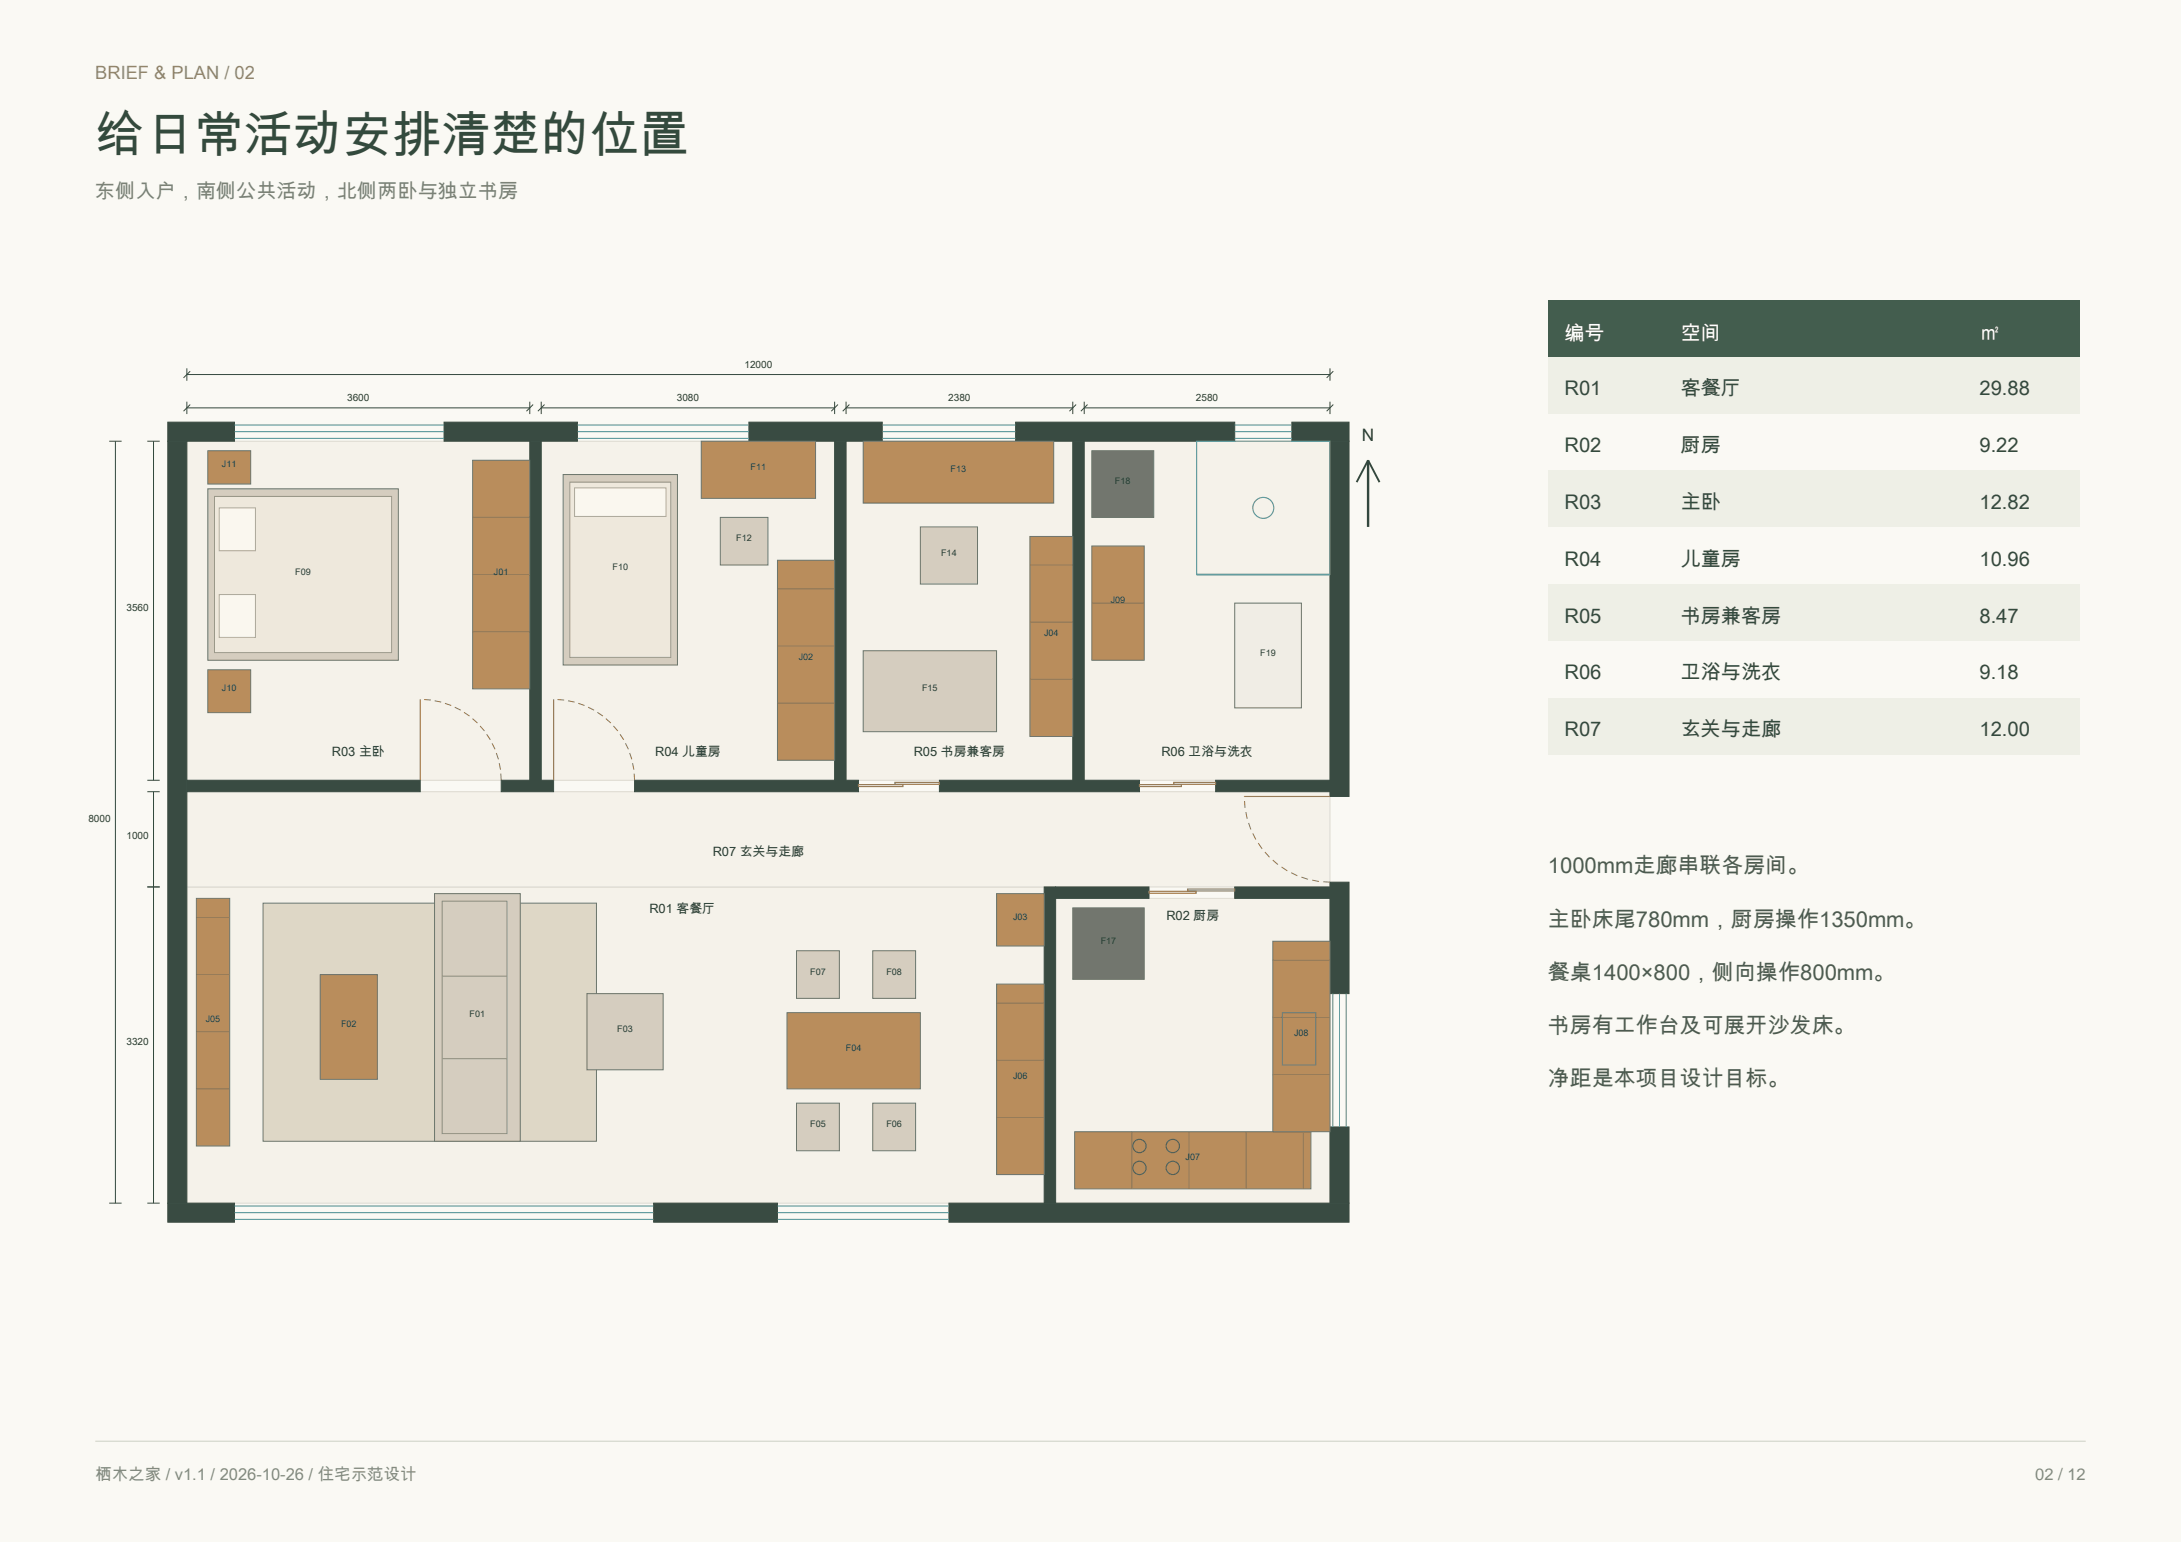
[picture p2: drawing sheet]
<svg xmlns="http://www.w3.org/2000/svg" width="420mm" height="297mm" viewBox="0 0 420 297" stroke-linecap="round" stroke-linejoin="round" font-family="sans-serif">
<defs><g id="words">
<text font-size="9.5" fill="#334a3d" x="18.3" y="29.3">给日常活动安排清楚的位置</text>
<g font-size="4.2" fill="#4e5b50">
<text x="298.1" y="168.2">1000mm走廊串联各房间。</text>
<text x="298.1" y="178.5">主卧床尾780mm，厨房操作1350mm。</text>
<text x="298.1" y="188.7">餐桌1400×800，侧向操作800mm。</text>
<text x="298.1" y="198.9">书房有工作台及可展开沙发床。</text>
<text x="298.1" y="209.2">净距是本项目设计目标。</text>
</g>
<text font-size="3.9" fill="#7a8175" x="18.3" y="38.1">东侧入户，南侧公共活动，北侧两卧与独立书房</text>
<g font-size="3.9" fill="#fff">
<text x="301.3" y="65.6">编号</text>
<text x="323.7" y="65.6">空间</text>
<text x="381.2" y="65.6">㎡</text>
</g>
<g font-size="3.9" fill="#334a3d">
<text x="301.3" y="76.2">R01</text>
<text x="323.7" y="76.2">客餐厅</text>
<text x="381.2" y="76.2">29.88</text>
<text x="301.3" y="87.1">R02</text>
<text x="323.7" y="87.1">厨房</text>
<text x="381.2" y="87.1">9.22</text>
<text x="301.3" y="98">R03</text>
<text x="323.7" y="98">主卧</text>
<text x="381.2" y="98">12.82</text>
<text x="301.3" y="109">R04</text>
<text x="323.7" y="109">儿童房</text>
<text x="381.2" y="109">10.96</text>
<text x="301.3" y="119.9">R05</text>
<text x="323.7" y="119.9">书房兼客房</text>
<text x="381.2" y="119.9">8.47</text>
<text x="301.3" y="130.8">R06</text>
<text x="323.7" y="130.8">卫浴与洗衣</text>
<text x="381.2" y="130.8">9.18</text>
<text x="301.3" y="141.8">R07</text>
<text x="323.7" y="141.8">玄关与走廊</text>
<text x="381.2" y="141.8">12.00</text>
</g>
<text font-size="3.5" fill="#9a876c" x="18.3" y="15.2">BRIEF &amp; PLAN / 02</text>
<text font-size="3.3" fill="#273c32" x="262.3" y="85">N</text>
<g font-size="3.2" fill="#848a7e">
<text x="18.3" y="285">栖木之家 / v1.1 / 2026-10-26 / 住宅示范设计</text>
<text x="391.9" y="285">02 / 12</text>
</g>
<g font-size="2.5" fill="#273c32">
<text x="63.9" y="145.5">R03 主卧</text>
<text x="126.1" y="145.5">R04 儿童房</text>
<text x="175.9" y="145.5">R05 书房兼客房</text>
<text x="223.6" y="145.5">R06 卫浴与洗衣</text>
<text x="137.2" y="164.8">R07 玄关与走廊</text>
<text x="125" y="175.8">R01 客餐厅</text>
<text x="224.6" y="177.3">R02 厨房</text>
</g>
<g font-size="1.9" fill="#273c32">
<text x="143.4" y="70.9">12000</text>
<text x="66.9" y="77.3">3600</text>
<text x="130.3" y="77.3">3080</text>
<text x="182.6" y="77.3">2380</text>
<text x="230.3" y="77.3">2580</text>
<text x="24.4" y="117.6">3560</text>
<text x="17" y="158.4">8000</text>
<text x="24.4" y="161.7">1000</text>
<text x="24.4" y="201.3">3320</text>
</g>
<g font-size="1.7" fill="#273c32">
<text x="42.7" y="90">J11</text>
<text x="144.5" y="90.5">F11</text>
<text x="183.1" y="90.9">F13</text>
<text x="214.7" y="93.2">F18</text>
<text x="141.8" y="104.2">F12</text>
<text x="181.2" y="107">F14</text>
<text x="56.9" y="110.7">F09</text>
<text x="95.1" y="110.7">J01</text>
<text x="117.9" y="109.7">F10</text>
<text x="213.9" y="116.2">J09</text>
<text x="201.1" y="122.6">J04</text>
<text x="153.8" y="127.2">J02</text>
<text x="242.7" y="126.3">F19</text>
<text x="42.7" y="133.1">J10</text>
<text x="177.6" y="133.1">F15</text>
<text x="195.1" y="177.2">J03</text>
<text x="212" y="181.7">F17</text>
<text x="156" y="187.7">F07</text>
<text x="170.7" y="187.7">F08</text>
<text x="39.6" y="196.9">J05</text>
<text x="65.7" y="197.8">F02</text>
<text x="90.4" y="196">F01</text>
<text x="118.9" y="198.7">F03</text>
<text x="162.9" y="202.4">F04</text>
<text x="249.2" y="199.6">J08</text>
<text x="195.1" y="207.9">J06</text>
<text x="156" y="217.1">F05</text>
<text x="170.7" y="217.1">F06</text>
<text x="228.3" y="223.5">J07</text>
</g>
</g></defs>
<path d="M0 0h420v297h-420z" fill-rule="evenodd" fill="#faf9f4"/>
<path d="M18.3 277.6h383.4" fill="none" stroke="#d6d9cf" stroke-width=".25"/>
<g fill="#f5f2ea" stroke="#dcd9d1" stroke-width=".19">
<path d="M36 170.8h165.1v60.9h-165.1z" fill-rule="evenodd"/>
<path d="M203.3 173h52.8v58.7h-52.8z" fill-rule="evenodd"/>
<path d="M36 85h66v65.3h-66z" fill-rule="evenodd"/>
<path d="M104.2 85h56.5v65.3h-56.5z" fill-rule="evenodd"/>
<path d="M162.9 85h43.7v65.3h-43.7z" fill-rule="evenodd"/>
<path d="M208.8 85h47.3v65.3h-47.3z" fill-rule="evenodd"/>
<path d="M36 152.5h220.1v18.3h-220.1z" fill-rule="evenodd"/>
</g>
<g fill="#394b42" stroke="#394b42" stroke-width=".19">
<path d="M32.3 231.7h12.9v3.7h-12.9z" fill-rule="evenodd"/>
<path d="M125.9 231.7h23.8v3.7h-23.8z" fill-rule="evenodd"/>
<path d="M182.7 231.7h77.1v3.7h-77.1z" fill-rule="evenodd"/>
<path d="M32.3 81.3h12.9v3.7h-12.9z" fill-rule="evenodd"/>
<path d="M85.5 81.3h25.7v3.7h-25.7z" fill-rule="evenodd"/>
<path d="M144.2 81.3h25.7v3.7h-25.7z" fill-rule="evenodd"/>
<path d="M195.6 81.3h42.2v3.7h-42.2z" fill-rule="evenodd"/>
<path d="M248.8 81.3h11v3.7h-11z" fill-rule="evenodd"/>
<path d="M32.3 85h3.7v146.7h-3.7z" fill-rule="evenodd"/>
<path d="M256.1 217.1h3.7v14.6h-3.7z" fill-rule="evenodd"/>
<path d="M256.1 169.9h3.7v21.5h-3.7z" fill-rule="evenodd"/>
<path d="M256.1 85h3.7v68.4h-3.7z" fill-rule="evenodd"/>
<path d="M36 150.3h44.9v2.2h-44.9z" fill-rule="evenodd"/>
<path d="M96.5 150.3h10.1v2.2h-10.1z" fill-rule="evenodd"/>
<path d="M122.2 150.3h43.1v2.2h-43.1z" fill-rule="evenodd"/>
<path d="M180.9 150.3h38.5v2.2h-38.5z" fill-rule="evenodd"/>
<path d="M234.1 150.3h22v2.2h-22z" fill-rule="evenodd"/>
<path d="M102 85h2.2v65.3h-2.2z" fill-rule="evenodd"/>
<path d="M160.7 85h2.2v65.3h-2.2z" fill-rule="evenodd"/>
<path d="M206.6 85h2.2v65.3h-2.2z" fill-rule="evenodd"/>
<path d="M201.1 170.8h2.2v60.9h-2.2z" fill-rule="evenodd"/>
<path d="M203.3 170.8h18v2.2h-18z" fill-rule="evenodd"/>
<path d="M237.8 170.8h18.3v2.2h-18.3z" fill-rule="evenodd"/>
</g>
<path d="M80.9 134.7v15.6M106.6 134.7v15.6M165.3 151.1h8.6v.4h-8.6zM172.3 150.7h8.6v.4h-8.6zM219.4 151.1h8.1v.4h-8.1zM226 150.7h8.1v.4h-8.1zM239.6 153.4h16.5M221.3 171.7h9v.3h-9zM228.7 171.2h9.1v.4h-9.1z" fill="none" stroke="#97754d" stroke-width=".22"/>
<g fill="none" stroke="#97754d" stroke-width=".19" stroke-dasharray="1.3 .8" stroke-linecap="butt">
<path d="M83 134.8l-2.1-.1M85 135.2l-2-.4M86.9 135.9l-1.9-.7M88.7 136.8l-1.8-.9M90.4 137.9l-1.7-1.1M92 139.3l-1.6-1.4M108.6 134.8l-2-.1M110.6 135.2l-2-.4M112.6 135.9l-2-.7M114.4 136.8l-1.8-.9M116.1 137.9l-1.7-1.1M117.6 139.3l-1.5-1.4"/>
<path d="M93.3 140.8l-1.3-1.5M94.4 142.5l-1.1-1.7M95.3 144.3l-.9-1.8M96 146.3l-.7-2M96.4 148.3l-.4-2M96.5 150.3l-.1-2M119 140.8l-1.4-1.5M120.1 142.5l-1.1-1.7M121 144.3l-.9-1.8M121.7 146.3l-.7-2M122.1 148.3l-.4-2M122.2 150.3l-.1-2"/>
<path d="M239.7 155.6l-.1-2.2M240.2 157.7l-.5-2.1M240.9 159.7l-.7-2M241.8 161.7l-.9-2M243 163.5l-1.2-1.8M244.4 165.1l-1.4-1.6M246.1 166.5l-1.7-1.4M247.9 167.7l-1.8-1.2M249.8 168.7l-1.9-1M251.8 169.4l-2-.7M254 169.8l-2.2-.4M256.1 169.9l-2.1-.1"/>
</g>
<g fill="none" stroke="#4d9296" stroke-width=".19">
<path d="M45.2 84.4h40.3M45.2 83.1h40.3M45.2 81.9h40.3M111.2 84.4h33M111.2 83.1h33M111.2 81.9h33M169.9 84.4h25.7M169.9 83.1h25.7M169.9 81.9h25.7M237.8 84.4h11M237.8 83.1h11M237.8 81.9h11"/>
<path d="M256.7 191.4v25.7M258 191.4v25.7M259.2 191.4v25.7M45.2 234.9h80.7M45.2 233.6h80.7M45.2 232.3h80.7M149.7 234.9h33M149.7 233.6h33M149.7 232.3h33"/>
</g>
<path d="M50.7 174h64.2v45.8h-64.2z" fill-rule="evenodd" fill="#ded7c6" stroke="#6d756b" stroke-width=".19"/>
<path d="M83.7 172.1h16.5v47.7h-16.5z" fill-rule="evenodd" fill="#d5cdbf" stroke="#6d756b" stroke-width=".19"/>
<path d="M85.1 173.6h12.5v44.7h-12.5zM85.1 188h12.5M85.1 203.9h12.5" fill="none" stroke="#8e8b7d" stroke-width=".19"/>
<path d="M61.7 187.7h11v20.2h-11z" fill-rule="evenodd" fill="#b98d5c" stroke="#6d756b" stroke-width=".19"/>
<path d="M113 191.4h14.7v14.7h-14.7z" fill-rule="evenodd" fill="#d5cdbf" stroke="#6d756b" stroke-width=".19"/>
<path d="M151.6 195h25.6v14.7h-25.6z" fill-rule="evenodd" fill="#b98d5c" stroke="#6d756b" stroke-width=".19"/>
<g fill="#d5cdbf" stroke="#6d756b" stroke-width=".19">
<path d="M153.4 212.5h8.2v9.1h-8.2z" fill-rule="evenodd"/>
<path d="M168.1 212.5h8.2v9.1h-8.2z" fill-rule="evenodd"/>
<path d="M153.4 183.1h8.2v9.2h-8.2z" fill-rule="evenodd"/>
<path d="M168.1 183.1h8.2v9.2h-8.2z" fill-rule="evenodd"/>
<path d="M40 94.2h36.7v33h-36.7z" fill-rule="evenodd"/>
</g>
<path d="M41.3 95.6h34.1v30.1h-34.1z" fill-rule="evenodd" fill="#eee8dc" stroke="#9f9787" stroke-width=".19"/>
<g fill="#faf7ef" stroke="#b7aa95" stroke-width=".19">
<path d="M42.2 114.5h7v8.3h-7z" fill-rule="evenodd"/>
<path d="M42.2 97.8h7v8.3h-7z" fill-rule="evenodd"/>
</g>
<path d="M108.4 91.4h22.1v36.7h-22.1z" fill-rule="evenodd" fill="#d5cdbf" stroke="#6d756b" stroke-width=".19"/>
<path d="M109.7 92.9h19.5v33.7h-19.5z" fill-rule="evenodd" fill="#eee8dc" stroke="#9f9787" stroke-width=".19"/>
<path d="M110.6 94h17.7v5.5h-17.7z" fill-rule="evenodd" fill="#faf7ef" stroke="#b7aa95" stroke-width=".19"/>
<path d="M135 85h22.1v11h-22.1z" fill-rule="evenodd" fill="#b98d5c" stroke="#6d756b" stroke-width=".19"/>
<path d="M138.7 99.7h9.2v9.1h-9.2z" fill-rule="evenodd" fill="#d5cdbf" stroke="#6d756b" stroke-width=".19"/>
<path d="M166.2 85h36.7v11.9h-36.7z" fill-rule="evenodd" fill="#b98d5c" stroke="#6d756b" stroke-width=".19"/>
<g fill="#d5cdbf" stroke="#6d756b" stroke-width=".19">
<path d="M177.2 101.5h11v11h-11z" fill-rule="evenodd"/>
<path d="M166.2 125.3h25.7v15.6h-25.7z" fill-rule="evenodd"/>
</g>
<g fill="#72766e" stroke="#6d756b" stroke-width=".19">
<path d="M206.6 174.9h13.7v13.7h-13.7z" fill-rule="evenodd"/>
<path d="M210.3 86.8h11.9v12.9h-11.9z" fill-rule="evenodd"/>
</g>
<path d="M237.8 116.2h12.8v20.1h-12.8z" fill-rule="evenodd" fill="#f0ede5" stroke="#6d756b" stroke-width=".19"/>
<path d="M91 88.6h11v44.1h-11z" fill-rule="evenodd" fill="#b98d5c" stroke="#6d756b" stroke-width=".19"/>
<path d="M91 99.7h11M91 110.7h11M91 121.7h11" fill="none" stroke="#8c7455" stroke-width=".19"/>
<path d="M149.7 107.9h11v38.5h-11z" fill-rule="evenodd" fill="#b98d5c" stroke="#6d756b" stroke-width=".19"/>
<path d="M149.7 113.4h11M149.7 135.4h11M149.7 124.4h11" fill="none" stroke="#8c7455" stroke-width=".19"/>
<g fill="#b98d5c" stroke="#6d756b" stroke-width=".19">
<path d="M191.9 172.1h9.2v10.1h-9.2z" fill-rule="evenodd"/>
<path d="M198.3 103.3h8.3v38.5h-8.3z" fill-rule="evenodd"/>
</g>
<path d="M198.3 119.8h8.3M198.3 108.8h8.3M198.3 130.8h8.3" fill="none" stroke="#8c7455" stroke-width=".19"/>
<path d="M37.8 173h6.4v47.7h-6.4z" fill-rule="evenodd" fill="#b98d5c" stroke="#6d756b" stroke-width=".19"/>
<path d="M37.8 176.7h6.4M37.8 198.7h6.4M37.8 187.7h6.4M37.8 209.7h6.4" fill="none" stroke="#8c7455" stroke-width=".19"/>
<path d="M191.9 189.5h9.2v36.7h-9.2z" fill-rule="evenodd" fill="#b98d5c" stroke="#6d756b" stroke-width=".19"/>
<path d="M191.9 193.2h9.2M191.9 215.2h9.2M191.9 204.2h9.2" fill="none" stroke="#8c7455" stroke-width=".19"/>
<path d="M207 218h45.4v11h-45.4z" fill-rule="evenodd" fill="#b98d5c" stroke="#6d756b" stroke-width=".19"/>
<path d="M218 218v11M229 218v11M240 218v11M251 218v11" fill="none" stroke="#8c7455" stroke-width=".19"/>
<path d="M245.1 181.3h11v36.7h-11z" fill-rule="evenodd" fill="#b98d5c" stroke="#6d756b" stroke-width=".19"/>
<path d="M245.1 196h11M245.1 185h11M245.1 207h11" fill="none" stroke="#8c7455" stroke-width=".19"/>
<path d="M210.3 105.2h10v22h-10z" fill-rule="evenodd" fill="#b98d5c" stroke="#6d756b" stroke-width=".19"/>
<path d="M210.3 116.2h10" fill="none" stroke="#8c7455" stroke-width=".19"/>
<g fill="#b98d5c" stroke="#6d756b" stroke-width=".19">
<path d="M40 129h8.3v8.3h-8.3z" fill-rule="evenodd"/>
<path d="M40 86.8h8.3v6.4h-8.3z" fill-rule="evenodd"/>
</g>
<path d="M246.9 195h6.5v10.1h-6.5z" fill="none" stroke="#6f8180" stroke-width=".22"/>
<g fill="none" stroke="#555f58" stroke-width=".22">
<circle cx="219.4" cy="220.7" r="1.28"/>
<circle cx="219.4" cy="224.9" r="1.28"/>
<circle cx="225.8" cy="220.7" r="1.28"/>
<circle cx="225.8" cy="224.9" r="1.28"/>
</g>
<g fill="none" stroke="#5e9396" stroke-width=".22">
<path d="M230.4 85h25.7v25.7h-25.7z"/>
<circle cx="243.3" cy="97.8" r="2.02"/>
</g>
<path d="M230.4 110.7h25.7" fill="none" stroke="#5e9396" stroke-width=".33"/>
<g fill="none" stroke="#33483f" stroke-width=".19">
<path d="M36 72.1h220.1M36 70.9v2.4M36 77.4v2.4M36 78.6h66M36.6 71.5l-1.3 1.3M36.6 77.9l-1.3 1.3M102 77.4v2.4M102.7 77.9l-1.3 1.3M104.2 78.6h56.5M104.2 77.4v2.4M104.9 77.9l-1.3 1.3M160.7 77.4v2.4"/>
<path d="M161.4 77.9l-1.3 1.3M162.9 78.6h43.7M162.9 77.4v2.4M163.6 77.9l-1.3 1.3M206.6 77.4v2.4M207.2 77.9l-1.3 1.3M208.8 78.6h47.3M208.8 77.4v2.4M209.4 77.9l-1.3 1.3M256.1 70.9v2.4M256.1 77.4v2.4M256.8 71.5l-1.3 1.3"/>
<path d="M256.8 77.9l-1.3 1.3M21 85h2.4M22.2 85v146.7M28.4 85h2.4M29.6 85v65.3M28.4 152.5h2.4M28.4 150.3h2.4M29.6 152.5v79.2M28.4 170.8h2.4M21 231.7h2.4M28.4 231.7h2.4"/>
</g>
<path d="M263.5 88.6v12.9" fill="none" stroke="#33483f" stroke-width=".46"/>
<path d="M261.3 92.9l2.2-4.3 2.2 4.3" fill="none" stroke="#33483f" stroke-width=".37"/>
<path d="M298.1 57.8h102.3v11h-102.3z" fill-rule="evenodd" fill="#435d4e"/>
<g fill="#eeefe6">
<path d="M298.1 68.8h102.3v10.9h-102.3z" fill-rule="evenodd"/>
<path d="M298.1 90.6h102.3v11h-102.3z" fill-rule="evenodd"/>
<path d="M298.1 112.5h102.3v10.9h-102.3z" fill-rule="evenodd"/>
<path d="M298.1 134.4h102.3v10.9h-102.3z" fill-rule="evenodd"/>
</g>
<use href="#words"/>
</svg>
